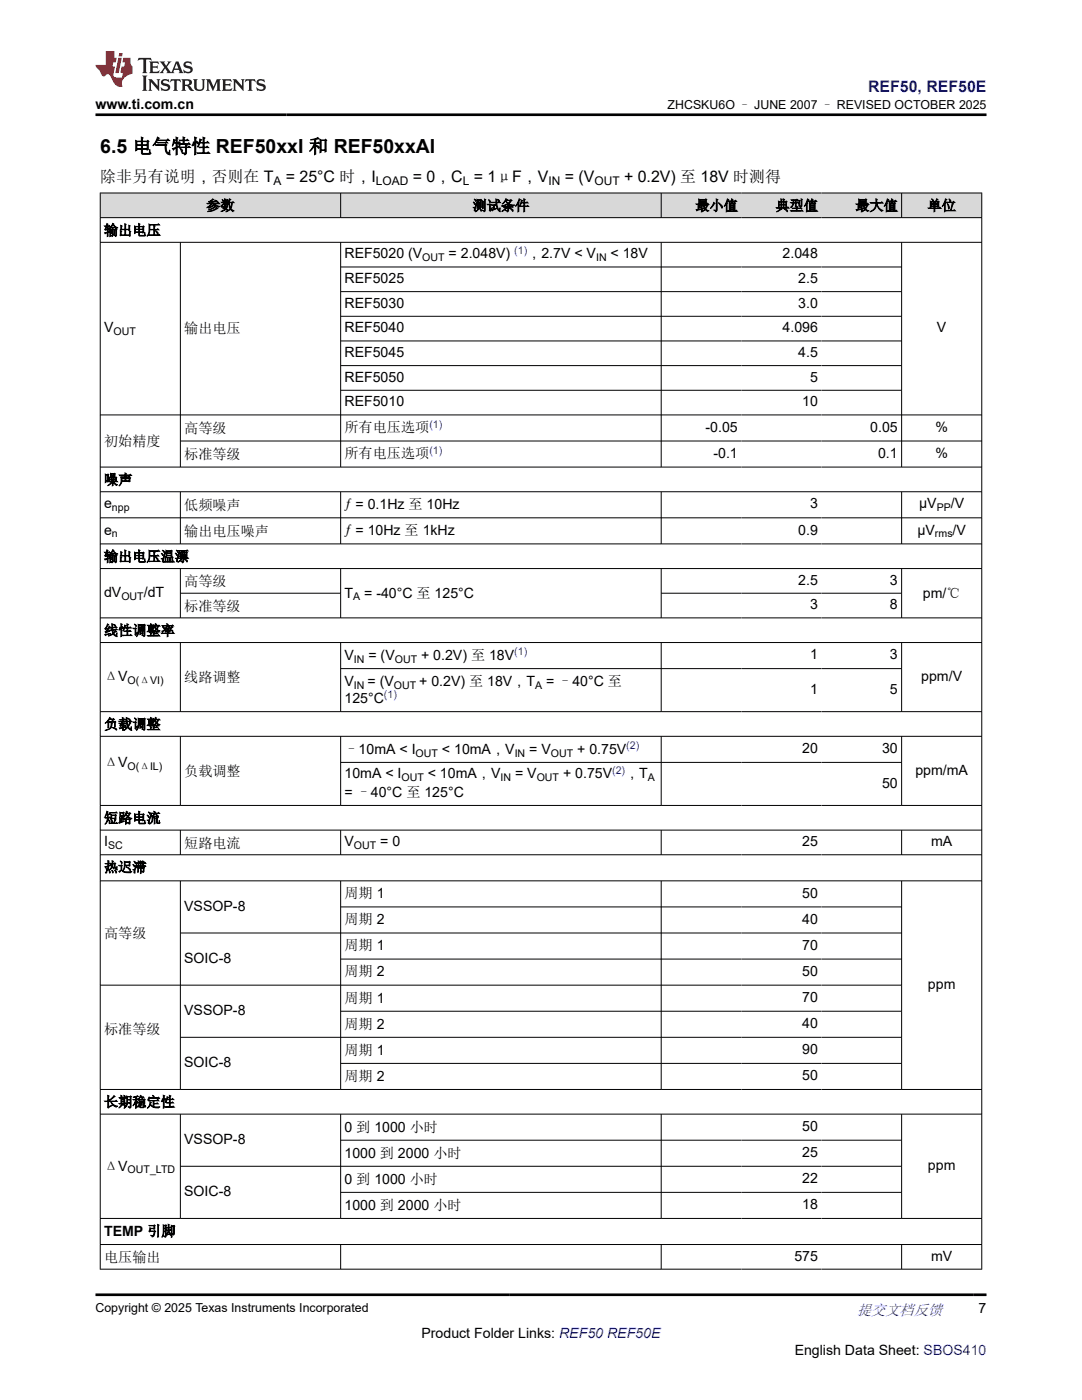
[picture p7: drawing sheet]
<svg xmlns="http://www.w3.org/2000/svg" width="216mm" height="279mm" viewBox="0 0 216 279" stroke-linecap="round" stroke-linejoin="round" font-family="sans-serif">
<defs><g id="words">
<text font-size="3.9" x="20" y="30.5">6.5 电气特性 REF50xxI 和 REF50xxAI</text>
<text font-size="3.2" fill="#00f" x="173.2" y="18.3">REF50, REF50E</text>
<g font-size="3.2">
<text x="20" y="36.3">除非另有说明，否则在 T</text>
<text x="57" y="36.3">= 25°C 时，I</text>
<text x="82.4" y="36.3">= 0，C = 1μF，V</text>
<text x="112.7" y="36.3">= (V</text>
<text x="124.5" y="36.3">+ 0.2V) 至 18V 时测得</text>
</g>
<text font-size="3" fill="#00f" x="171" y="262.4">提交文档反馈</text>
<g font-size="2.8">
<text x="19.1" y="21.7">www.ti.com.cn</text>
<text x="41.2" y="42">参数</text>
<text x="94.3" y="42">测试条件</text>
<text x="138.8" y="42">最小值</text>
<text x="154.7" y="42">典型值</text>
<text x="170.7" y="42">最大值</text>
<text x="185.1" y="42">单位</text>
<text x="20.8" y="46.9">输出电压</text>
<text x="68.7" y="51.6">REF5020 (V</text>
<text x="89.5" y="51.6">= 2.048V)</text>
<text x="105.2" y="51.6">，2.7V &lt; V</text>
<text x="121.8" y="51.6">&lt; 18V</text>
<text x="156.2" y="51.6">2.048</text>
<text x="68.7" y="56.5">REF5025</text>
<text x="159.3" y="56.5">2.5</text>
<text x="68.7" y="61.4">REF5030</text>
<text x="159.3" y="61.4">3.0</text>
<text x="20.8" y="66.3">V</text>
<text x="36.8" y="66.5">输出电压</text>
<text x="68.7" y="66.3">REF5040</text>
<text x="68.7" y="71.2">REF5045</text>
<text x="156.2" y="66.3">4.096</text>
<text x="159.3" y="71.2">4.5</text>
<text x="187" y="66.3">V</text>
<text x="68.7" y="76.2">REF5050</text>
<text x="161.6" y="76.2">5</text>
<text x="68.7" y="81.1">REF5010</text>
<text x="160.1" y="81.1">10</text>
<text x="20.8" y="89">初始精度</text>
<text x="36.8" y="86.4">高等级</text>
<text x="68.7" y="86.3">所有电压选项</text>
<text x="140.8" y="86.1">-0.05</text>
<text x="173.6" y="86.1">0.05</text>
<text x="186.7" y="86.1">%</text>
<text x="36.8" y="91.6">标准等级</text>
<text x="68.7" y="91.5">所有电压选项</text>
<text x="142.4" y="91.3">-0.1</text>
<text x="175.2" y="91.3">0.1</text>
<text x="186.7" y="91.3">%</text>
<text x="20.8" y="96.7">噪声</text>
<text x="20.8" y="101.5">e</text>
<text x="36.8" y="101.8">低频噪声</text>
<text x="68.7" y="101.6">ƒ = 0.1Hz 至 10Hz</text>
<text x="161.6" y="101.5">3</text>
<text x="183.4" y="101.5">µV</text>
<text x="189.7" y="101.5">/V</text>
<text x="20.8" y="106.7">e</text>
<text x="36.8" y="107">输出电压噪声</text>
<text x="68.7" y="106.8">ƒ = 10Hz 至 1kHz</text>
<text x="159.3" y="106.7">0.9</text>
<text x="183.1" y="106.7">µV</text>
<text x="190.1" y="106.7">/V</text>
<text x="20.8" y="112">输出电压温漂</text>
<text x="20.8" y="119.1">dV</text>
<text x="28.7" y="119.1">/dT</text>
<text x="36.8" y="116.9">高等级</text>
<text x="68.7" y="119.3">T</text>
<text x="72.7" y="119.3">= -40°C 至 125°C</text>
<text x="159.3" y="116.7">2.5</text>
<text x="177.6" y="116.7">3</text>
<text x="184.1" y="119.3">pm/℃</text>
<text x="36.8" y="121.9">标准等级</text>
<text x="161.6" y="121.6">3</text>
<text x="177.6" y="121.6">8</text>
<text x="20.8" y="126.8">线性调整率</text>
<text x="68.7" y="131.7">V</text>
<text x="73.5" y="131.7">= (V</text>
<text x="84" y="131.7">+ 0.2V) 至 18V</text>
<text x="161.6" y="131.6">1</text>
<text x="177.6" y="131.6">3</text>
<text x="20.8" y="136">ΔV</text>
<text x="36.8" y="136.1">线路调整</text>
<text x="68.7" y="136.9">V</text>
<text x="73.3" y="136.9">= (V</text>
<text x="83.6" y="136.9">+ 0.2V) 至 18V，T</text>
<text x="109" y="136.9">= –40°C 至</text>
<text x="183.8" y="135.9">ppm/V</text>
<text x="68.7" y="140.3">125°C</text>
<text x="161.6" y="138.5">1</text>
<text x="177.6" y="138.5">5</text>
<text x="20.8" y="145.5">负载调整</text>
<text x="20.8" y="153">ΔV</text>
<text x="36.8" y="154.9">负载调整</text>
<text x="68.7" y="150.4">–10mA &lt; I</text>
<text x="68.7" y="155.3">10mA &lt; I</text>
<text x="85.4" y="155.3">&lt; 10mA，V</text>
<text x="88.2" y="150.4">&lt; 10mA，V</text>
<text x="102.8" y="155.3">= V</text>
<text x="105.6" y="150.4">= V</text>
<text x="112.3" y="155.3">+ 0.75V</text>
<text x="115.2" y="150.4">+ 0.75V</text>
<text x="124.7" y="155.3">，T</text>
<text x="160.1" y="150.3">20</text>
<text x="176" y="150.3">30</text>
<text x="182.7" y="154.6">ppm/mA</text>
<text x="68.7" y="159">= –40°C 至 125°C</text>
<text x="176" y="157.2">50</text>
<text x="20.8" y="164.2">短路电流</text>
<text x="20.8" y="168.9">I</text>
<text x="36.8" y="169.1">短路电流</text>
<text x="68.7" y="168.9">V</text>
<text x="75.9" y="168.9">= 0</text>
<text x="160.1" y="168.9">25</text>
<text x="185.8" y="168.9">mA</text>
<text x="20.8" y="174.1">热迟滞</text>
<text x="68.7" y="179.3">周期 1</text>
<text x="160.1" y="179.1">50</text>
<text x="36.8" y="181.7">VSSOP-8</text>
<text x="68.7" y="184.5">周期 2</text>
<text x="160.1" y="184.3">40</text>
<text x="20.8" y="187.2">高等级</text>
<text x="68.7" y="189.7">周期 1</text>
<text x="160.1" y="189.5">70</text>
<text x="36.8" y="192.1">SOIC-8</text>
<text x="68.7" y="194.9">周期 2</text>
<text x="160.1" y="194.7">50</text>
<text x="185.2" y="197.3">ppm</text>
<text x="36.8" y="202.5">VSSOP-8</text>
<text x="68.7" y="200.1">周期 1</text>
<text x="160.1" y="199.9">70</text>
<text x="20.8" y="206.3">标准等级</text>
<text x="68.7" y="205.3">周期 2</text>
<text x="160.1" y="205.1">40</text>
<text x="36.8" y="213">SOIC-8</text>
<text x="68.7" y="210.5">周期 1</text>
<text x="68.7" y="215.7">周期 2</text>
<text x="160.1" y="210.4">90</text>
<text x="160.1" y="215.6">50</text>
<text x="20.8" y="220.9">长期稳定性</text>
<text x="68.7" y="225.8">0 到 1000 小时</text>
<text x="160.1" y="225.7">50</text>
<text x="20.8" y="233.6">ΔV</text>
<text x="36.8" y="228.3">VSSOP-8</text>
<text x="68.7" y="231">1000 到 2000 小时</text>
<text x="160.1" y="230.9">25</text>
<text x="185.2" y="233.5">ppm</text>
<text x="36.8" y="238.7">SOIC-8</text>
<text x="68.7" y="236.2">0 到 1000 小时</text>
<text x="160.1" y="236.1">22</text>
<text x="68.7" y="241.4">1000 到 2000 小时</text>
<text x="160.1" y="241.3">18</text>
<text x="20.8" y="246.6">TEMP 引脚</text>
<text x="20.8" y="251.8">电压输出</text>
<text x="158.5" y="251.6">575</text>
<text x="185.8" y="251.6">mV</text>
<text x="195.3" y="262.1">7</text>
<text x="84.1" y="266.9">Product Folder Links: REF50 REF50E</text>
<text x="158.6" y="270.3">English Data Sheet: SBOS410</text>
</g>
<g font-size="2.5">
<text x="133.2" y="21.8">ZHCSKU6O – JUNE 2007 – REVISED OCTOBER 2025</text>
<text x="19.1" y="261.8">Copyright © 2025 Texas Instruments Incorporated</text>
</g>
<g font-size="2.4">
<text x="54.6" y="36.9">A</text>
<text x="75" y="36.9">LOAD</text>
<text x="92.3" y="36.9">L</text>
<text x="109.4" y="36.9">IN</text>
<text x="118.6" y="36.9">OUT</text>
</g>
<g font-size="2.1">
<text x="84.3" y="52.1">OUT</text>
<text x="118.9" y="52.1">IN</text>
<text x="22.6" y="66.9">OUT</text>
<text x="22.3" y="102">npp</text>
<text x="22.3" y="107.2">n</text>
<text x="186.6" y="107.2">rms</text>
<text x="186.9" y="102">PP</text>
<text x="24.2" y="119.7">OUT</text>
<text x="70.5" y="119.8">A</text>
<text x="25.5" y="136.6">O(ΔVI)</text>
<text x="70.6" y="132.3">IN</text>
<text x="70.6" y="137.5">IN</text>
<text x="78.6" y="137.5">OUT</text>
<text x="78.8" y="132.3">OUT</text>
<text x="106.8" y="137.5">A</text>
<text x="25.5" y="153.6">O(ΔIL)</text>
<text x="80.1" y="155.9">OUT</text>
<text x="82.9" y="151">OUT</text>
<text x="99.9" y="155.9">IN</text>
<text x="102.7" y="151">IN</text>
<text x="107.1" y="155.9">OUT</text>
<text x="109.9" y="151">OUT</text>
<text x="129.3" y="155.9">A</text>
<text x="21.6" y="169.4">SC</text>
<text x="70.6" y="169.4">OUT</text>
<text x="25.5" y="234.2">OUT_LTD</text>
</g>
<g font-size="2.1" fill="#00f">
<text x="102.6" y="50.6">(1)</text>
<text x="85.7" y="85.3">(1)</text>
<text x="85.7" y="90.5">(1)</text>
<text x="102.6" y="130.8">(1)</text>
<text x="76.6" y="139.4">(1)</text>
<text x="125" y="149.5">(2)</text>
<text x="122.2" y="154.4">(2)</text>
</g>
</g></defs>
<g fill="#d8d8d8">
<path d="M20 38.5h175.9v4.9h-175.9z" fill-rule="evenodd"/>
<path d="M20.1 38.6h47.8v4.8h-47.8z" fill-rule="evenodd"/>
<path d="M68 38.6h63.9v4.8h-63.9z" fill-rule="evenodd"/>
<path d="M132 38.6h15.9v4.8h-15.9z" fill-rule="evenodd"/>
<path d="M147.9 38.6h16v4.8h-16z" fill-rule="evenodd"/>
<path d="M163.9 38.6h15.9v4.8h-15.9z" fill-rule="evenodd"/>
<path d="M180 38.6h15.8v4.8h-15.8z" fill-rule="evenodd"/>
</g>
<g fill="none" stroke="#000" stroke-width=".2">
<path d="M19.9 38.5h176.1M20 38.5v214.9M68 38.5v5M131.9 38.5v5M179.9 38.5v5M195.9 38.5v214.9M19.9 43.4h176.1M19.9 48.4h176.1M36 48.4v44.9M68 48.4v44.9M68 53.3h112M68 58.2h112"/>
<path d="M131.9 48.4v44.9M179.9 48.4v44.9M68 63.1h112M68 68h112M68 73h112M68 77.9h112M19.9 82.8h176.1M19.9 93.2h176.1M19.9 98.1h176.1M36 98.1v10.5M36 88h160M68 98.1v10.5"/>
<path d="M131.9 98.1v10.5M179.9 98.1v10.5M19.9 103.3h176.1M19.9 108.5h176.1M19.9 113.5h176.1M36 113.5v9.9M36 118.4h32M68 113.5v9.9M131.9 113.5v9.9M131.9 118.4h48.1M179.9 113.5v9.9M19.9 123.3h176.1"/>
<path d="M19.9 128.2h176.1M36 128.2v13.9M68 128.2v13.9M68 133.4h112M131.9 128.2v13.9M179.9 128.2v13.9M19.9 142h176.1M19.9 146.9h176.1M36 146.9v13.9M68 146.9v13.9M68 152.2h112M131.9 146.9v13.9"/>
<path d="M179.9 146.9v13.9M19.9 160.7h176.1M19.9 165.7h176.1M19.9 170.6h176.1M19.9 175.8h176.1M36 165.7v4.9M36 175.8v41.7M68 165.7v4.9M68 175.8v41.7M131.9 165.7v4.9M131.9 175.8v41.7M179.9 165.7v4.9"/>
<path d="M179.9 175.8v41.7M19.9 196.6h160.1M36 186.2h144M68 181h112M68 191.4h112M19.9 217.4h176.1M36 207h144M68 201.8h112M68 212.2h112M19.9 222.3h176.1M36 222.3v20.9M36 232.8h144"/>
<path d="M68 222.3v20.9M68 227.6h112M68 238h112M131.9 222.3v20.9M179.9 222.3v20.9M19.9 243.2h176.1M19.9 248.4h176.1M19.9 253.3h176.1M68 248.4v5M131.9 248.4v5M179.9 248.4v5"/>
</g>
<path d="M27.7 11.6l-.2 .5 .5-.2h.6v.1v2.2l-.2 .4h1l-.2-.4v-2.2v-.1h.5l.5 .2-.1-.5zM29.8 12.3l.2 .4v1.5l-.2 .4h1.9l.1-.6a1.08 1.08 0 0 1-1.3 .2v-.7h.6l.4 .2v-.7l-.4 .2h-.6v-.5l.2-.2a1 1 0 0 1 1 .3l-.1-.5zM31.8 12.3l1 1.1-1 1.2h.9l-.2-.2 .4-.8 .5 .8-.2 .2h1.6l-.2-.2 .1-.5h1l.1 .5-.1 .2h.9l-.2-.3-.8-2h-.5l-1 2.2-.8-1.1 .9-1.1h-.8l.2 .2-.5 .6-.3-.6 .1-.2zM35.2 12.7l.4 1h-.8zM36.8 12.4a.65 .65 0 0 0-.2 .7 .65 .65 0 0 0 .6 .5l.7 .1 .1 .3a.79 .79 0 0 1-.7 .4 .79 .79 0 0 1-.7-.5l.1 .7 .2-.1a.93 .93 0 0 0 1.1 .1 .93 .93 0 0 0 .4-1 1.46 1.46 0 0 0-1.2-.6l-.1-.3a1.09 1.09 0 0 1 1.2 .2l-.2-.6-.1 .1-.6-.2zM28.4 15.1l.2 .4v2.2l-.2 .4h1l-.2-.4v-2.2l.2-.4zM29.6 15.8l.2 .4v1.5l-.2 .4h.8l-.3-.4v-1.3l1.7 1.8v-2l.2-.4h-.8l.2 .2 .1 1.1-1.2-1.3zM32.3 15.9a.65 .65 0 0 0-.2 .8 .65 .65 0 0 0 .7 .4l.6 .2 .1 .2a.79 .79 0 0 1-.7 .4 .79 .79 0 0 1-.7-.5l.1 .7 .2-.1a.93 .93 0 0 0 1.1 .1 .93 .93 0 0 0 .4-.9 1.46 1.46 0 0 0-1.2-.6l-.1-.4a1.09 1.09 0 0 1 1.2 .2l-.2-.6-.1 .1-.6-.1zM34.1 15.8l-.1 .6a.63 .63 0 0 1 .7-.3l.1 1.6-.3 .4h1l-.2-.4v-1.6a.66 .66 0 0 1 .8 .3l-.1-.6zM36.2 15.8l.2 .4v1.5l-.2 .4h.9l-.2-.2v-.7h.5l.1 .2a.79 .79 0 0 0 1.2 .6l-1-.9a.61 .61 0 0 0 .6-.6 .61 .61 0 0 0-.5-.7zM36.9 16.1h.2a.47 .47 0 0 1 .5 .1 .47 .47 0 0 1 .1 .5l-.2 .1-.6 .1zM38.5 15.8l.2 .2a2.27 2.27 0 0 0 .4 2 1.04 1.04 0 0 0 1.7-.7v-1.3l.2-.2h-.8l.2 .4v1.1a.6 .6 0 0 1-.6 .6 .6 .6 0 0 1-.6-.6v-1.1l.3-.4zM41.1 15.8l.2 .4v1.5l-.2 .4h.7l-.2-.4v-1.4l.9 1.9 .8-1.9v1.4l-.2 .4h1l-.3-.4v-1.5l.3-.4h-.8l-.7 1.5-.7-1.5zM44.3 15.8l.2 .4v1.5l-.2 .4h1.9l.1-.6a1.09 1.09 0 0 1-1.3 .2v-.7h.6l.4 .2v-.6l-.4 .2h-.6v-.6l.2-.1a1.01 1.01 0 0 1 1 .3l-.1-.6zM46.4 15.8l.3 .4v1.5l-.3 .4h.8l-.2-.4v-1.3l1.6 1.8v-2l.2-.4h-.7l.2 .2v1.1l-1.2-1.3zM49 15.8l-.1 .6a.63 .63 0 0 1 .8-.3v1.6l-.3 .4h1l-.2-.4v-1.6a.66 .66 0 0 1 .8 .3l-.1-.6zM51.4 15.9a.65 .65 0 0 0-.2 .8 .65 .65 0 0 0 .6 .4l.6 .2 .2 .2a.79 .79 0 0 1-.8 .4 .79 .79 0 0 1-.6-.5l.1 .7 .2-.1a.93 .93 0 0 0 1 .1 .93 .93 0 0 0 .5-.9 1.46 1.46 0 0 0-1.3-.6l-.1-.4a1.09 1.09 0 0 1 1.3 .2l-.2-.6-.2 .1-.5-.1z" fill="#231f20"/>
<path d="M21.1 10.2v2.8h-2v.3l.9 1a.95 .95 0 0 0 .9 .9 .59 .59 0 0 1 .6-.4 .59 .59 0 0 1 .5 .4l.4 .7a1.59 1.59 0 0 0 2.1 1.4 1.61 1.61 0 0 1 1-2.3l1-.3-.1-1.5a1.59 1.59 0 0 1-.4-1.7h-1.4l-.2 .9h.5l-.1 .9h-.5l-.2 1v.2l.4 .1-.2 .9h-.6a.73 .73 0 0 1-1.1-.7l.3-1.5h-.5l.2-.9h.5l.2-.9h-.5v-1.3zM23.6 11.5l-.6 3.1h.7l.6-3.1zM23.8 10.6l-.1 .6h.7l.1-.6z" fill="#ed1c24"/>
<path d="M19.1 22.9h177.8M19.1 258.4h177.8" fill="none" stroke="#000" stroke-width=".53"/>
<use href="#words"/>
</svg>
